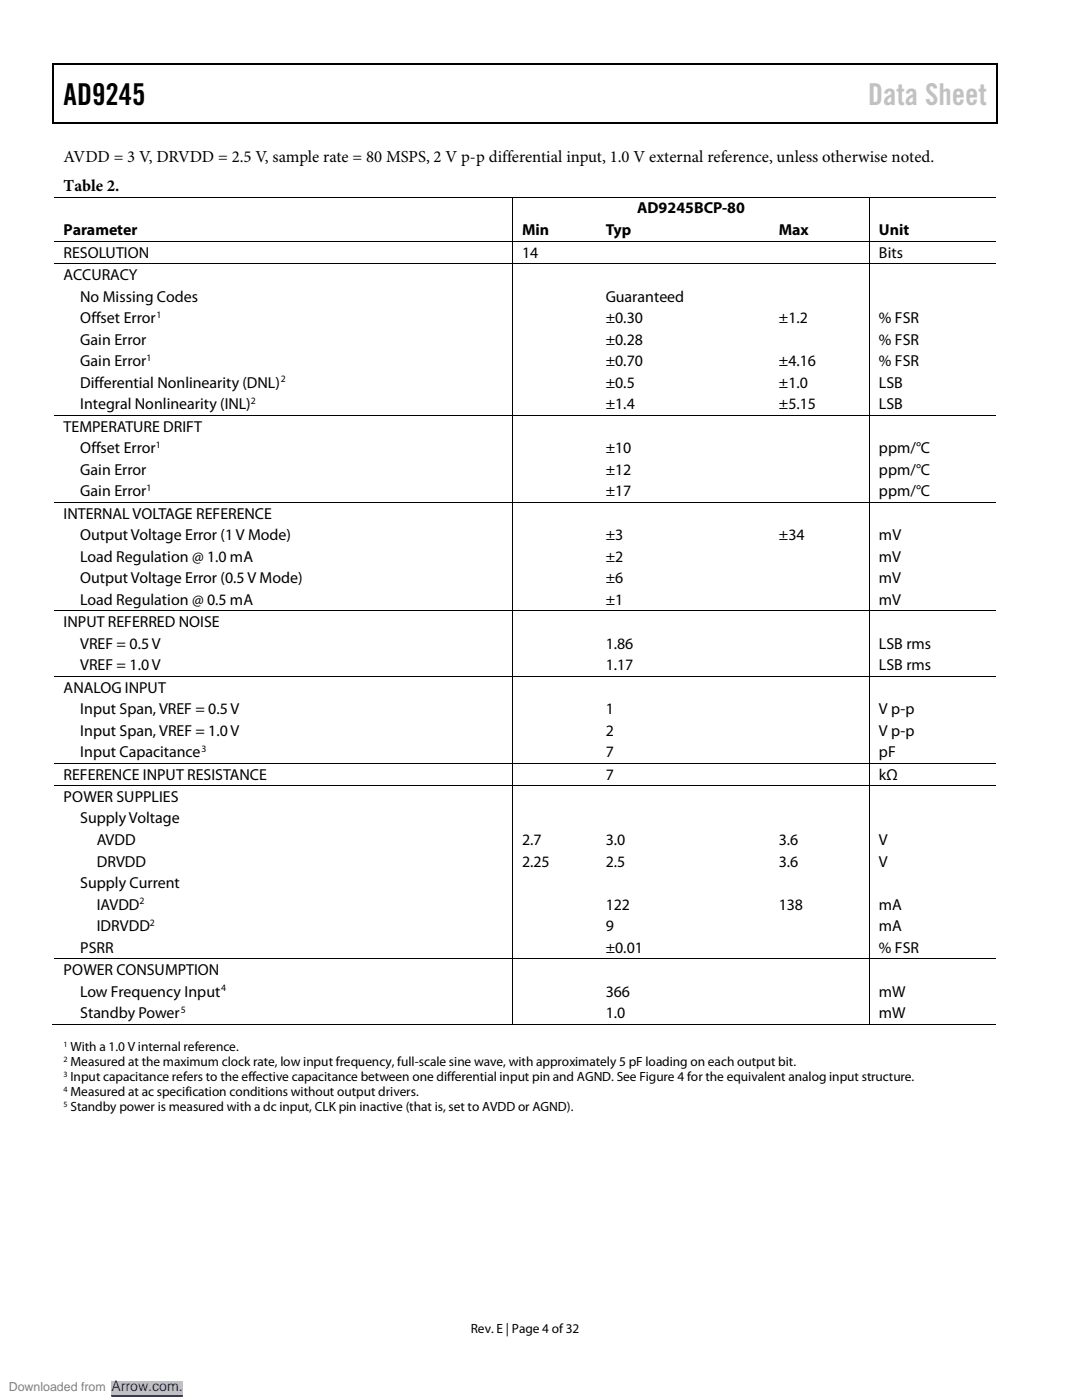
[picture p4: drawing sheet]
<svg xmlns="http://www.w3.org/2000/svg" width="216mm" height="279mm" viewBox="0 0 216 279" stroke-linecap="round" stroke-linejoin="round" font-family="sans-serif">
<defs><g id="words">
<text font-size="6" x="12.7" y="20.9">AD9245</text>
<text font-size="6" fill="#c1c1c1" x="173.2" y="20.9">Data Sheet</text>
<g font-size="3.3">
<text x="12.7" y="32.3">AVDD = 3 V, DRVDD = 2.5 V, sample rate = 80 MSPS, 2 V p-p differential input, 1.0 V external reference, unless otherwise noted.</text>
<text x="12.7" y="38.1">Table 2.</text>
</g>
<g font-size="3.2">
<text x="12.7" y="46.9">Parameter</text>
<text x="104.2" y="46.9">Min</text>
<text x="120.9" y="46.9">Typ</text>
<text x="127.1" y="42.6">AD9245BCP-80</text>
<text x="155.4" y="46.9">Max</text>
<text x="175.4" y="46.9">Unit</text>
<text x="12.7" y="51.4">RESOLUTION</text>
<text x="104.2" y="51.4">14</text>
<text x="175.4" y="51.4">Bits</text>
<text x="12.7" y="55.9">ACCURACY</text>
<text x="16" y="60.2">No Missing Codes</text>
<text x="16" y="64.5">Offset Error</text>
<text x="120.9" y="60.2">Guaranteed</text>
<text x="120.9" y="64.5">±0.30</text>
<text x="155.4" y="64.5">±1.2</text>
<text x="175.4" y="64.5">% FSR</text>
<text x="16" y="68.8">Gain Error</text>
<text x="120.9" y="68.8">±0.28</text>
<text x="175.4" y="68.8">% FSR</text>
<text x="16" y="73.1">Gain Error</text>
<text x="16" y="77.4">Differential Nonlinearity (DNL)</text>
<text x="120.9" y="77.4">±0.5</text>
<text x="120.9" y="73.1">±0.70</text>
<text x="155.4" y="77.4">±1.0</text>
<text x="155.4" y="73.1">±4.16</text>
<text x="175.4" y="77.4">LSB</text>
<text x="175.4" y="73.1">% FSR</text>
<text x="16" y="81.7">Integral Nonlinearity (INL)</text>
<text x="120.9" y="81.7">±1.4</text>
<text x="155.4" y="81.7">±5.15</text>
<text x="175.4" y="81.7">LSB</text>
<text x="12.7" y="86.1">TEMPERATURE DRIFT</text>
<text x="16" y="90.4">Offset Error</text>
<text x="16" y="94.7">Gain Error</text>
<text x="120.9" y="90.4">±10</text>
<text x="120.9" y="94.7">±12</text>
<text x="175.4" y="90.4">ppm/°C</text>
<text x="175.4" y="94.7">ppm/°C</text>
<text x="16" y="99">Gain Error</text>
<text x="120.9" y="99">±17</text>
<text x="175.4" y="99">ppm/°C</text>
<text x="12.7" y="103.5">INTERNAL VOLTAGE REFERENCE</text>
<text x="16" y="107.8">Output Voltage Error (1 V Mode)</text>
<text x="120.9" y="107.8">±3</text>
<text x="155.4" y="107.8">±34</text>
<text x="175.4" y="107.8">mV</text>
<text x="16" y="112.1">Load Regulation @ 1.0 mA</text>
<text x="120.9" y="112.1">±2</text>
<text x="175.4" y="112.1">mV</text>
<text x="16" y="116.4">Output Voltage Error (0.5 V Mode)</text>
<text x="120.9" y="116.4">±6</text>
<text x="175.4" y="116.4">mV</text>
<text x="12.7" y="125.1">INPUT REFERRED NOISE</text>
<text x="16" y="120.7">Load Regulation @ 0.5 mA</text>
<text x="120.9" y="120.7">±1</text>
<text x="175.4" y="120.7">mV</text>
<text x="16" y="129.5">VREF = 0.5 V</text>
<text x="120.9" y="129.5">1.86</text>
<text x="175.4" y="129.5">LSB rms</text>
<text x="16" y="133.7">VREF = 1.0 V</text>
<text x="120.9" y="133.7">1.17</text>
<text x="175.4" y="133.7">LSB rms</text>
<text x="12.7" y="138.2">ANALOG INPUT</text>
<text x="16" y="142.5">Input Span, VREF = 0.5 V</text>
<text x="120.9" y="142.5">1</text>
<text x="175.4" y="142.5">V p-p</text>
<text x="16" y="146.8">Input Span, VREF = 1.0 V</text>
<text x="120.9" y="146.8">2</text>
<text x="175.4" y="146.8">V p-p</text>
<text x="12.7" y="155.6">REFERENCE INPUT RESISTANCE</text>
<text x="16" y="151.1">Input Capacitance</text>
<text x="120.9" y="155.6">7</text>
<text x="120.9" y="151.1">7</text>
<text x="175.4" y="155.6">kΩ</text>
<text x="175.4" y="151.1">pF</text>
<text x="12.7" y="160.1">POWER SUPPLIES</text>
<text x="16" y="164.3">Supply Voltage</text>
<text x="19.3" y="168.7">AVDD</text>
<text x="19.3" y="172.9">DRVDD</text>
<text x="104.2" y="168.7">2.7</text>
<text x="104.2" y="172.9">2.25</text>
<text x="120.9" y="168.7">3.0</text>
<text x="120.9" y="172.9">2.5</text>
<text x="155.4" y="168.7">3.6</text>
<text x="155.4" y="172.9">3.6</text>
<text x="175.4" y="168.7">V</text>
<text x="175.4" y="172.9">V</text>
<text x="16" y="177.2">Supply Current</text>
<text x="19.3" y="181.5">IAVDD</text>
<text x="19.3" y="185.8">IDRVDD</text>
<text x="120.9" y="181.5">122</text>
<text x="120.9" y="185.8">9</text>
<text x="155.4" y="181.5">138</text>
<text x="175.4" y="181.5">mA</text>
<text x="175.4" y="185.8">mA</text>
<text x="16" y="190.1">PSRR</text>
<text x="120.9" y="190.1">±0.01</text>
<text x="175.4" y="190.1">% FSR</text>
<text x="12.7" y="194.6">POWER CONSUMPTION</text>
<text x="16" y="198.9">Low Frequency Input</text>
<text x="16" y="203.2">Standby Power</text>
<text x="120.9" y="203.2">1.0</text>
<text x="120.9" y="198.9">366</text>
<text x="175.4" y="203.2">mW</text>
<text x="175.4" y="198.9">mW</text>
</g>
<text font-size="2.8" fill="#00f" x="22.2" y="277.6">Arrow.com.</text>
<g font-size="2.7">
<text x="14.1" y="209.8">With a 1.0 V internal reference.</text>
<text x="14.1" y="212.8">Measured at the maximum clock rate, low input frequency, full-scale sine wave, with approximately 5 pF loading on each output bit.</text>
<text x="14.1" y="215.8">Input capacitance refers to the effective capacitance between one differential input pin and AGND. See Figure 4 for the equivalent analog input structure.</text>
<text x="14.1" y="218.8">Measured at ac specification conditions without output drivers.</text>
<text x="14.1" y="221.8">Standby power is measured with a dc input, CLK pin inactive (that is, set to AVDD or AGND).</text>
<text x="93.9" y="266">Rev. E | Page 4 of32</text>
</g>
<text font-size="2.5" fill="#808080" x="1.8" y="277.6">Downloaded from</text>
<g font-size="1.9">
<text x="31.2" y="63.4">1</text>
<text x="29.2" y="72">1</text>
<text x="56" y="76.3">2</text>
<text x="50" y="80.6">2</text>
<text x="31.1" y="89.4">1</text>
<text x="29.2" y="98">1</text>
<text x="40.2" y="150.1">3</text>
<text x="27.9" y="180.5">2</text>
<text x="29.9" y="184.8">2</text>
<text x="44.1" y="197.9">4</text>
<text x="36.1" y="202.1">5</text>
</g>
<g font-size="1.6">
<text x="12.7" y="208.9">1</text>
<text x="12.7" y="211.9">2</text>
<text x="12.7" y="214.9">3</text>
<text x="12.7" y="217.9">4</text>
<text x="12.7" y="220.9">5</text>
</g>
</g></defs>
<g fill="#000">
<path d="M10.5 12.7h.3v1h-.3zM10.5 12.7h.3v.3h-.3zM133.3 12.7h.3v.3h-.3zM198.8 12.7h.2v1h-.2zM198.8 12.7h.2v.3h-.2zM10.5 24.4h.3v.2h-.3zM102.2 39.2h.2v.2h-.2zM133.1 24.4h.2v.2h-.2zM173.4 39.2h.2v.2h-.2zM198.8 24.4h.2v.2h-.2zM102.2 48.1h.2v.2h-.2zM102.2 52.6h.2v.1h-.2z"/>
<path d="M119 48.1h.1v.2h-.1zM119 52.6h.1v.1h-.1zM153.5 48.1h.2v.2h-.2zM153.5 52.6h.2v.1h-.2zM173.4 48.1h.2v.2h-.2zM173.4 52.6h.2v.1h-.2zM102.2 82.8h.2v.2h-.2zM119 82.8h.1v.2h-.1zM153.5 82.8h.2v.2h-.2zM173.4 82.8h.2v.2h-.2zM102.2 100.2h.2v.2h-.2zM119 100.2h.1v.2h-.1z"/>
<path d="M153.5 100.2h.2v.2h-.2zM173.4 100.2h.2v.2h-.2zM102.2 121.8h.2v.2h-.2zM102.2 134.9h.2v.2h-.2zM119 121.8h.1v.2h-.1zM119 134.9h.1v.2h-.1zM153.5 121.8h.2v.2h-.2zM153.5 134.9h.2v.2h-.2zM173.4 121.8h.2v.2h-.2zM173.4 134.9h.2v.2h-.2zM102.2 152.3h.2v.1h-.2zM102.2 156.8h.2v.1h-.2z"/>
<path d="M119 152.3h.1v.1h-.1zM119 156.8h.1v.1h-.1zM153.5 152.3h.2v.1h-.2zM153.5 156.8h.2v.1h-.2zM173.4 152.3h.2v.1h-.2zM173.4 156.8h.2v.1h-.2zM102.2 191.3h.2v.2h-.2zM119 191.3h.1v.2h-.1zM153.5 191.3h.2v.2h-.2zM173.4 191.3h.2v.2h-.2zM102.2 204.4h.2v.2h-.2zM118.7 204.4h.2v.2h-.2z"/>
<path d="M153.2 204.4h.2v.2h-.2zM173.4 204.4h.2v.2h-.2z"/>
</g>
<path d="M10.7 13.7v10.7M10.8 12.8h122.5M133.6 12.8h65.2M198.9 13.7v10.7M10.8 24.5h188" fill="none" stroke="#000" stroke-width=".25"/>
<g fill="none" stroke="#000" stroke-width=".2">
<path d="M10.8 39.3h91.4M102.3 39.4v8.7M102.4 39.3h71M173.5 39.4v8.7M173.6 39.3h25.2M10.8 48.2h91.4M10.8 52.7h91.4M102.3 48.3v4.3M102.3 52.7v30.1M102.4 48.2h16.6M102.4 52.7h16.6M119.1 48.2h34.4"/>
<path d="M119.1 52.7h34.4M153.7 48.2h19.7M153.7 52.7h19.7M173.5 48.3v4.3M173.5 52.7v30.1M173.6 48.2h25.2M173.6 52.7h25.2M10.8 82.9h91.4M102.3 83v17.2M102.4 82.9h16.6M119.1 82.9h34.4M153.7 82.9h19.7"/>
<path d="M173.5 83v17.2M173.6 82.9h25.2M10.8 100.3h91.4M102.3 100.4v21.4M102.4 100.3h16.6M119.1 100.3h34.4M153.7 100.3h19.7M173.5 100.4v21.4M173.6 100.3h25.2M10.8 121.9h91.4M10.8 135h91.4M102.3 122v12.9"/>
<path d="M102.3 135.1v17.2M102.4 121.9h16.6M102.4 135h16.6M119.1 121.9h34.4M119.1 135h34.4M153.7 121.9h19.7M153.7 135h19.7M173.5 122v12.9M173.5 135.1v17.2M173.6 121.9h25.2M173.6 135h25.2M10.8 152.4h91.4"/>
<path d="M10.8 156.8h91.4M102.3 152.4v4.4M102.3 156.9v34.4M102.4 152.4h16.6M102.4 156.8h16.6M119.1 152.4h34.4M119.1 156.8h34.4M153.7 152.4h19.7M153.7 156.8h19.7M173.5 152.4v4.4M173.5 156.9v34.4M173.6 152.4h25.2"/>
<path d="M173.6 156.8h25.2M10.8 191.4h91.4M102.3 191.5v12.9M102.4 191.4h16.6M119.1 191.4h34.4M153.7 191.4h19.7M173.5 191.5v12.9M173.6 191.4h25.2M10.5 204.5h91.7M102.4 204.5h71M173.6 204.5h25.2"/>
</g>
<path d="M0 276.9h70.6" fill="none" stroke="#fff" stroke-width="2.5" stroke-linecap="butt"/>
<path d="M22.2 275.6h14.3v2.6h-14.3z" fill="#c0c0c0"/>
<path d="M22.2 278.6h14.3" fill="none" stroke="#00f" stroke-width=".2"/>
<path d="M0 276.9h70.6" fill="none" stroke="#fff" stroke-width="2.5" stroke-linecap="butt"/>
<path d="M22.2 275.6h14.3v2.6h-14.3z" fill="#c0c0c0"/>
<path d="M22.2 278.6h14.3" fill="none" stroke="#00f" stroke-width=".2"/>
<path d="M0 276.9h70.6" fill="none" stroke="#fff" stroke-width="2.5" stroke-linecap="butt"/>
<path d="M22.2 275.6h14.3v2.6h-14.3z" fill="#c0c0c0"/>
<path d="M22.2 278.6h14.3" fill="none" stroke="#00f" stroke-width=".2"/>
<path d="M0 276.9h70.6" fill="none" stroke="#fff" stroke-width="2.5" stroke-linecap="butt"/>
<path d="M22.2 275.6h14.3v2.6h-14.3z" fill="#c0c0c0"/>
<path d="M22.2 278.6h14.3" fill="none" stroke="#00f" stroke-width=".2"/>
<use href="#words"/>
</svg>
